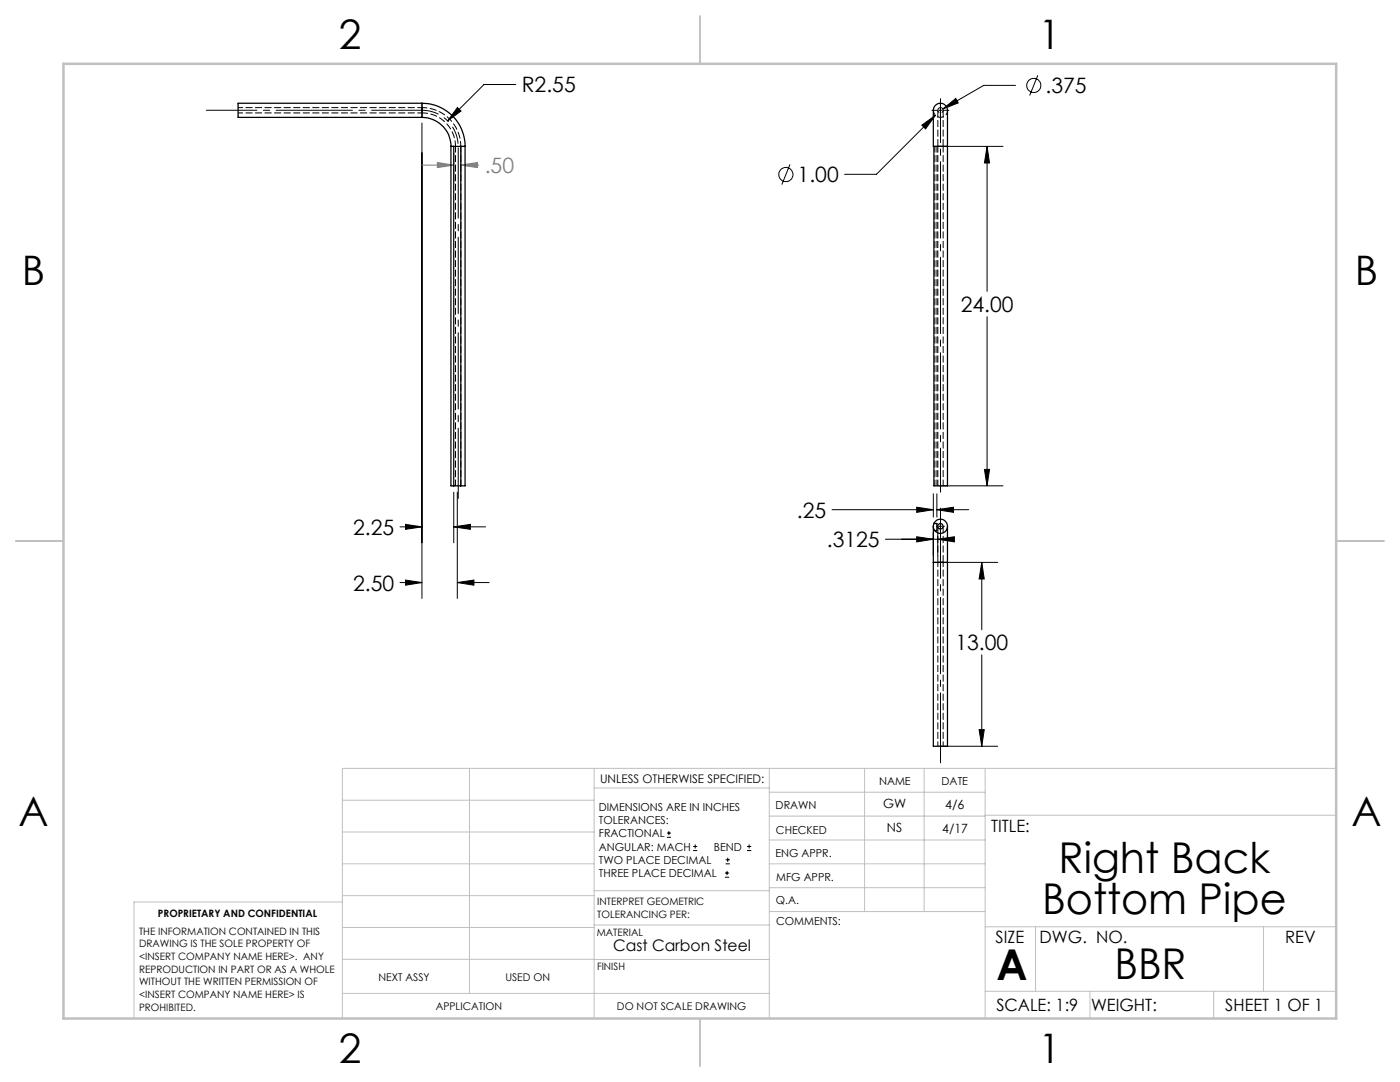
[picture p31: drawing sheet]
<svg xmlns="http://www.w3.org/2000/svg" width="279mm" height="216mm" viewBox="0 0 279 216" stroke-linecap="round" stroke-linejoin="round" font-family="sans-serif">
<defs><g id="words">
<g font-size="8.5">
<text x="211.3" y="174.2">Right Back</text>
<text x="208" y="182.3">Bottom Pipe</text>
<text x="198.9" y="195.5">A</text>
<text x="222.4" y="195.4">BBR</text>
</g>
<g font-size="8.1">
<text x="67.6" y="9.7">2</text>
<text x="207.3" y="9.7">1</text>
<text x="4.4" y="57">B</text>
<text x="270.4" y="57">B</text>
<text x="3.7" y="164.9">A</text>
<text x="269.7" y="164.9">A</text>
<text x="67.6" y="212.2">2</text>
<text x="207.3" y="212.2">1</text>
</g>
<g font-size="4.2">
<text x="104.1" y="18.4">R2.55</text>
<text x="208.7" y="18.6">.375</text>
<text x="159.2" y="36.4">1.00</text>
<text x="191.7" y="62.2">24.00</text>
<text x="70.5" y="106.7">2.25</text>
<text x="159" y="103.3">.25</text>
<text x="165" y="109.2">.3125</text>
<text x="70.5" y="117.8">2.50</text>
<text x="190.7" y="129.7">13.00</text>
</g>
<text font-size="4.2" fill="#808080" x="96.7" y="34.5">.50</text>
<g font-size="3.4">
<text x="197.8" y="166">TITLE:</text>
<text x="198.7" y="188.1">SIZE</text>
<text x="207.5" y="188.1">DWG. NO.</text>
<text x="256.5" y="188.2">REV</text>
<text x="198.8" y="201.7">SCALE: 1:9</text>
<text x="217.7" y="201.8">WEIGHT:</text>
<text x="244.5" y="201.7">SHEET 1 OF 1</text>
</g>
<text font-size="3.2" x="122.4" y="189.8">Cast Carbon Steel</text>
<g font-size="2.5">
<text x="176.3" y="161.3">GW</text>
<text x="188.6" y="161.4">4/6</text>
<text x="177" y="166.1">NS</text>
<text x="188.1" y="166.2">4/17</text>
</g>
<text font-size="2.4" x="119.8" y="156.2">UNLESS OTHERWISE SPECIFIED:</text>
<g font-size="2.2">
<text x="119.5" y="161.8">DIMENSIONS ARE IN INCHES</text>
<text x="154.8" y="161.4">DRAWN</text>
<text x="175.4" y="156.6">NAME</text>
<text x="187.9" y="156.7">DATE</text>
<text x="119.5" y="164.4">TOLERANCES:</text>
<text x="119.5" y="167.1">FRACTIONAL</text>
<text x="154.9" y="166.3">CHECKED</text>
<text x="119.5" y="169.7">ANGULAR: MACH</text>
<text x="119.5" y="172.4">TWO PLACE DECIMAL</text>
<text x="142.5" y="169.7">BEND</text>
<text x="154.8" y="171">ENG APPR.</text>
<text x="119.5" y="175">THREE PLACE DECIMAL</text>
<text x="154.9" y="175.7">MFG APPR.</text>
<text x="154.9" y="180.4">Q.A.</text>
<text x="154.9" y="184.6">COMMENTS:</text>
</g>
<g font-size="2.1">
<text x="75.5" y="195.7">NEXT ASSY</text>
<text x="100.9" y="195.7">USED ON</text>
<text x="86.9" y="201.5">APPLICATION</text>
<text x="123.1" y="201.6">DO NOT SCALE DRAWING</text>
</g>
<g font-size="2">
<text x="31.5" y="182.9">PROPRIETARY AND CONFIDENTIAL</text>
<text x="119.2" y="180.6">INTERPRET GEOMETRIC</text>
<text x="119.2" y="183.1">TOLERANCING PER:</text>
<text x="27.8" y="186.5">THE INFORMATION CONTAINED IN THIS</text>
<text x="27.8" y="189">DRAWING IS THE SOLE PROPERTY OF</text>
<text x="27.8" y="191.6">&lt;INSERT COMPANY NAME HERE&gt;. ANY</text>
<text x="119.1" y="186.7">MATERIAL</text>
<text x="27.8" y="194.1">REPRODUCTION IN PART OR AS A WHOLE</text>
<text x="27.8" y="196.6">WITHOUT THE WRITTEN PERMISSION OF</text>
<text x="119.1" y="193.5">FINISH</text>
<text x="27.8" y="199.1">&lt;INSERT COMPANY NAME HERE&gt; IS</text>
<text x="27.8" y="201.7">PROHIBITED.</text>
</g>
</g></defs>
<g fill="none" stroke="#000" stroke-width=".2">
<path d="M102.9 16.9h-6.3l-7.3 7.2M202.7 17h-6.4l-8.2 4.8M207.1 15l-1.6 4M84.2 24.6v94.8M91.3 21.4l.7 .8-2.7 1.9zM157.7 32.8l-1.7 4M184 25l2.7-2-2 2.7zM186 22h1.1M186.7 23l-11.8 11.8h-6.3M187.4 22h.6M187.5 29.2h12.7M187.7 20.3v1.1"/>
<path d="M187.7 21.7v.6M187.7 22.6v1.1M188.1 21.8l2.6-2.2 .5 .9zM188.2 22h1.2M197 29.2v28.9M197 29.2l.5 3.3h-1zM197 63.2v33.7M90.6 98.2v10.1M91.3 98.2v21.2M186.3 98.5v4.7M187 98.5v4.7M187.5 96.9h12.7"/>
<path d="M196.5 93.7h1l-.5 3.2zM79.8 105.1h4.4M79.8 116.2h4.4M80.9 104.6l3.3 .5-3.3 .5zM80.9 115.7l3.3 .5-3.3 .6zM90.6 105.1h6.3M90.6 105.1l3.3-.5v1zM91.3 116.2h6.3M91.3 116.2l3.3-.5v1.1zM166.1 101.7h20.2M176.7 107.6h10.4M183 107.1l3.3 .5-3.3 .5z"/>
<path d="M183 101.2l3.3 .5-3.3 .5zM186.3 106.3v4.5M186.9 105h.2M187 101.7h6.3M187 101.7l3.3-.5v1zM187.1 106.3v4.5M187.1 107.6l3.4-.5v1zM187.4 105h.6M187.5 112.2h11.6M187.7 104.2v.3M187.7 104.7v.6M187.7 105.6v.2"/>
<path d="M188.2 105h.3M195.9 112.2v13.5M195.9 112.2l.5 3.3h-1zM195.9 130.7v18.2M187.5 148.9h11.6M195.4 145.6h1l-.5 3.3zM133.1 167.1h.8M133.1 166.2h.8M133.5 165.8v.9M138.3 169.7h.8M138.3 168.9h.8M138.7 168.5v.8"/>
<path d="M144.7 175h.8M144.7 174.2h.8M144.8 172.4h.9M144.8 171.6h.9M145.1 173.8v.8M145.2 171.1v.9M149.1 169.7h.8M149.1 168.9h.8M149.5 168.5v.8"/>
<circle cx="206.3" cy="17" r="1.4"/>
<circle cx="156.8" cy="34.8" r="1.41"/>
</g>
<path d="M91.4 28.7a7.2 7.2 0 0 0-7.3-6.7" fill="none" stroke="#000" stroke-width=".2" stroke-dasharray="15.2 1.3 1.3 1.3" stroke-dashoffset="11.7" stroke-linecap="butt"/>
<path d="M84.2 32.9h6.4M87.3 32.4l3.3 .5-3.3 .5zM90.6 30.5v5.6M92 32.9l3.3-.5v1zM92 30.5v5.6M92 32.9h3.6" fill="none" stroke="#808080" stroke-width=".2"/>
<path d="M187.7 98.2v-78.5" fill="none" stroke="#000" stroke-width=".2" stroke-dasharray="15.2 1.3 1.3 1.3" stroke-dashoffset="6.5"/>
<path d="M41.2 22h43.1" fill="none" stroke="#000" stroke-width=".2" stroke-dasharray="15.2 1.3 1.3 1.3" stroke-dashoffset="5.1"/>
<path d="M91.4 29.5v70" fill="none" stroke="#000" stroke-width=".2" stroke-dasharray="15.2 1.3 1.3 1.3" stroke-dashoffset="1.2"/>
<path d="M187.7 152.2v-50.8" fill="none" stroke="#000" stroke-width=".2" stroke-dasharray="15.2 1.3 1.3 1.3" stroke-dashoffset="1.3"/>
<g fill="none" stroke="#c0c0c0" stroke-width=".2">
<path d="M68.3 159.7h50.3M93.7 153.3v44.9M118.6 153.3v49.9M118.6 157.2h34.9M153.5 153.3v49.9M153.5 158.1h43.1M172.5 153.3v28.6M184.4 153.3v28.6M196.6 153.3v49.9M266.7 153.3h-198.4v49.9M68.3 178.7h50.3M68.3 172.4h50.3"/>
<path d="M68.3 166h50.3M68.3 180h-41.6v23.2M118.6 177.7h35M153.5 167.6h43.1M153.5 162.8h43.1M153.5 172.4h43.1M153.5 177.1h43.1M196.6 162.7h70.1M68.3 198.2h85.2M68.3 191.4l85.2 .1M68.3 185.1h50.3M118.6 184.6h35"/>
<path d="M153.6 181.9h43M196.6 197.8h70.1M196.6 184.9h70.1M206.7 184.9v12.9M217.5 197.8v5.4M242.2 197.8v5.4M252.2 184.9v12.9"/>
</g>
<path d="M139.7 3.2v9.5M3.1 107.9h9.6M266.7 107.9h9.5M139.7 203.2v9.6" fill="none" stroke="#c0c0c0" stroke-width=".25"/>
<path d="M12.7 12.7h254v190.5h-254z" fill="none" stroke="#c0c0c0" stroke-width=".5"/>
<path d="M197 29.2l.5 3.3h-1zM196.5 93.7h1l-.5 3.2zM184 25l.7 .7 2-2.7zM188.1 21.8l3.1-1.3-.5-.9zM91.3 21.4l-2 2.7 2.7-1.9zM80.9 104.6l3.3 .5-3.3 .5zM90.6 105.1l3.3-.5v1zM80.9 115.7l3.3 .5-3.3 .6zM91.3 116.2l3.3-.5v1.1zM183 107.1l3.3 .5-3.3 .5zM187.1 107.6l3.4-.5v1zM195.9 112.2l.5 3.3h-1zM195.4 145.6h1l-.5 3.3zM183 101.2l3.3 .5-3.3 .5zM187 101.7l3.3-.5v1z" fill="#000"/>
<path d="M92 32.9l3.3-.5v1zM87.3 32.4l3.3 .5-3.3 .5z" fill="#808080"/>
<g fill="none" stroke="#000" stroke-width=".25">
<path d="M84.2 23.4a5.8 5.8 0 0 1 5.8 5.8M84.2 20.6a8.6 8.6 0 0 1 8.6 8.6M84.2 20.6h-36.7v2.8h36.7M84.2 20.6v2.8M90 29.2v67.7h.6M90 29.2h.6M90.6 29.2h1.4M90.6 29.2v67.7M92 29.2h.8M92 29.2v67.7M92.8 29.2v67.7h-.8M186.4 29.2h-.1v-4.5a8.8 8.8 0 0 1 .2-3.4 1.46 1.46 0 0 1 1.8-.5 1.46 1.46 0 0 1 .8 1.7v6.7"/>
<path d="M186.4 29.2v67.7h2.7v-67.7M186.4 29.2h2.7M90.6 96.9h1.4M186.3 105v7.2M186.3 112.2v36.7h2.8v-36.7M186.3 112.2h2.8M186.4 104.5a1.41 1.41 0 0 1 2-.7 1.41 1.41 0 0 1 .3 2.2 1.41 1.41 0 0 1-2.2-.1M186.4 104.5a1.38 1.38 0 0 0 .1 1.4M186.4 104.5h.6v1.4h-.5M189.1 105v7.2"/>
<circle cx="187.7" cy="105" r=".53"/>
</g>
<path d="M92 29.2a7.7 7.7 0 0 0-7.8-7.7M189.1 22a1.41 1.41 0 0 1-1.4 1.4 1.41 1.41 0 0 1-1.4-1.4" fill="none" stroke="#000" stroke-width=".2" stroke-dasharray="1.3 .6" stroke-dashoffset=".3"/>
<path d="M90.9 29.2v67.7M187.2 29.2v67.7M92 96.9v-67.7M186.6 96.9v-67.7M187 96.9v-67.7M188.2 96.9v-67.7" fill="none" stroke="#000" stroke-width=".2" stroke-dasharray="1.3 .6" stroke-dashoffset=".1"/>
<path d="M90 29.2h.6M187 29.2h-.6" fill="none" stroke="#000" stroke-width=".2" stroke-dasharray="1.3 .6"/>
<path d="M84.2 21.5v1v-1M187 29.2h2.1M187.7 29.2h.5h-1h.5M187.7 112.2h-.5h1h-.5" fill="none" stroke="#000" stroke-width=".2" stroke-dasharray="1.3 .6" stroke-dashoffset=".5"/>
<path d="M187.2 22v7.2M187.7 21.5a.53 .53 0 0 0-.5 .7 .53 .53 0 0 0 .9 .1 .53 .53 0 0 0-.3-.8h-.1M188.2 29.2v-7.2M187.2 105v7.2M188.2 112.2v-7.2" fill="none" stroke="#000" stroke-width=".2" stroke-dasharray="1.3 .6" stroke-dashoffset="-.1"/>
<path d="M47.5 22.5h36.7M84.2 21.5h-36.7M92 29.2h.8M187.2 112.2v36.7M188.2 148.9v-36.7" fill="none" stroke="#000" stroke-width=".2" stroke-dasharray="1.3 .6" stroke-dashoffset=".4"/>
<path d="M84.2 22.5a6.7 6.7 0 0 1 6.7 6.7M84.2 20.6v2.8" fill="none" stroke="#000" stroke-width=".2" stroke-dasharray="1.3 .6" stroke-dashoffset=".2"/>
<path d="M186.3 112.2h1.4M187.7 112.2h1.4" fill="none" stroke="#000" stroke-width=".2" stroke-dasharray="1.3 .6" stroke-dashoffset=".7"/>
<use href="#words"/>
</svg>
